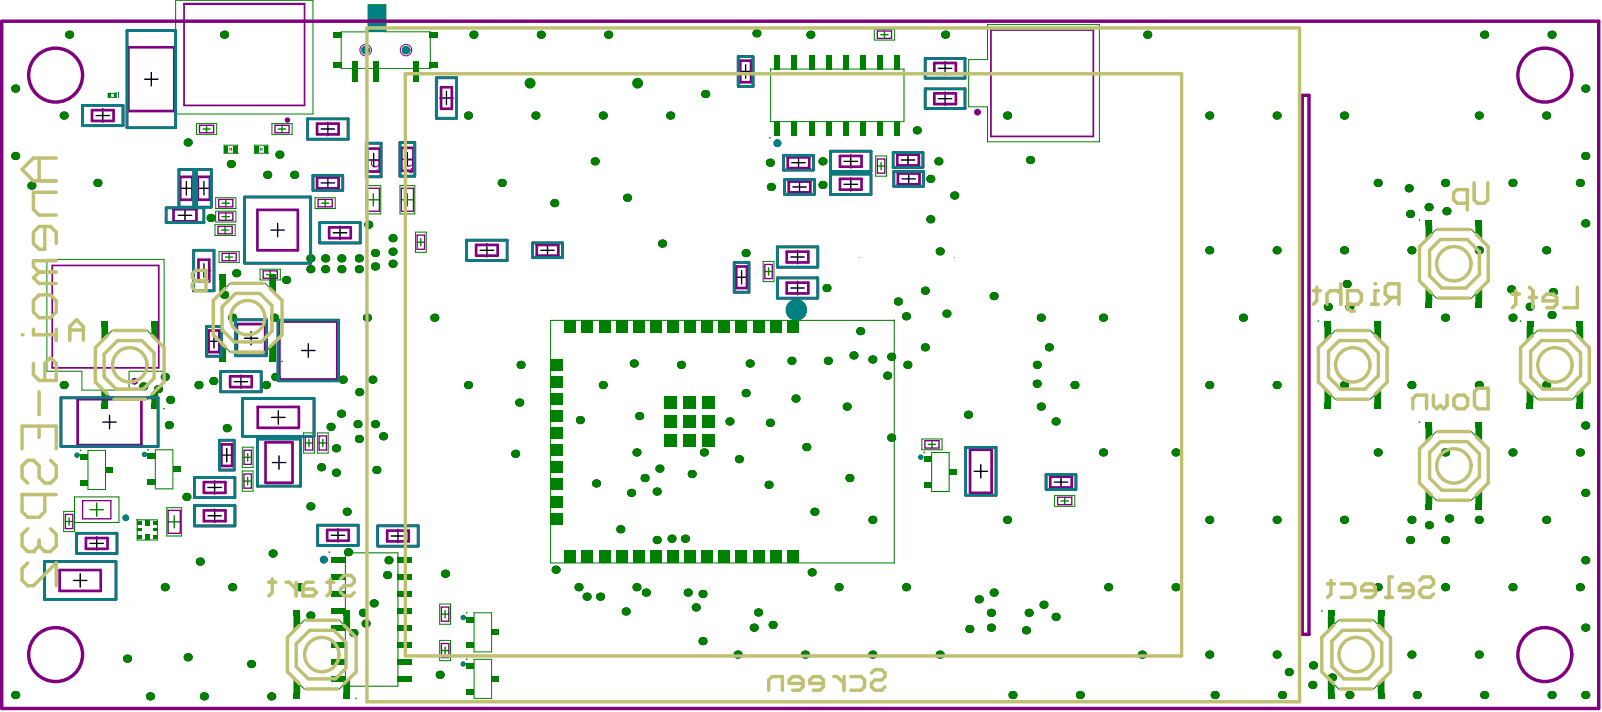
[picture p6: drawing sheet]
<svg xmlns="http://www.w3.org/2000/svg" width="395mm" height="176mm" viewBox="0 0 395 176" stroke-linecap="round" stroke-linejoin="round" font-family="sans-serif">
<g fill="none" stroke="#000" stroke-width=".33">
<path d="M35.7 19.5h3.3M37.4 17.9v3.3M182.4 17.6h3.3M184.1 16v3.3M231.6 16.9h3.4M233.3 15.2v3.3M23.7 28.5h3.3M25.4 26.8v3.4M79.3 31.8h3.3M80.9 30.2v3.3M90.6 39.5h3.3M92.2 37.8v3.3"/>
<path d="M98.9 39.3h3.3M100.6 37.7v3.3M108.5 24.2h3.4M110.2 22.5v3.3M197.1 38.5v3.3M208.4 39.8h3.3M210 38.2v3.3M222.5 39.5h3.3M224.2 37.8v3.3M231.6 24.4h3.4M233.3 22.7v3.3M44 53.1h3.3"/>
<path d="M44.3 46.5h3.4M45.7 51.5v3.3M46 44.8v3.3M48.7 46.5h3.3M50.3 44.8v3.3M66.9 56.8h3.3M68.5 55.1v3.3M79.3 45.1h3.3M80.9 43.5v3.3M82.3 57.4h3.3M83.9 55.8v3.3M195.5 40.1h3.3"/>
<path d="M195.7 46.1h3.3M197.4 44.5v3.3M208.4 45.5h3.3M210 43.8v3.3M222.7 44.1h3.3M224.3 42.5v3.3M48.7 66.8h3.3M50.3 65.1v3.3M118.5 61.8h3.4M120.2 60.1v3.3M133.5 61.8h3.3M135.2 60.1v3.3"/>
<path d="M181.4 68.4h3.3M183.1 66.8v3.3M195.2 71.1h3.3M195.2 63.4h3.3M196.9 61.8v3.3M196.9 69.4v3.3M51.2 84.2h3.3M52.8 82.5v3.4M57.8 94.2h3.3M59.5 92.5v3.3M60.3 83.5h3.3M62 81.8v3.3"/>
<path d="M74.4 86.5h3.4M76.1 84.8v3.3M25.4 104.2h3.3M27 102.5v3.3M53 118.6v3.3M54.3 112.3h3.3M56 110.6v3.4M67 103h3.4M67.2 114.1h3.3M68.7 101.3v3.4M68.9 112.5v3.3M240.5 116.3h3.3"/>
<path d="M242.1 114.6v3.4M260.3 119h3.3M261.9 117.3v3.3M22.2 134.1h3.3M23.9 132.4v3.3M51.3 120.3h3.4M51.3 127.3h3.4M53 125.6v3.3M81.8 132.1h3.3M83.4 130.4v3.4M96.6 132.3h3.3M98.2 130.6v3.3"/>
<path d="M18.1 143.2h3.4M19.8 141.6v3.3"/>
</g>
<g fill="#008000">
<path d="M63 36h.8v1.7h-.8z"/>
<path d="M65.1 36h.9v1.7h-.9z"/>
<path d="M55.5 36h.8v1.7h-.8z"/>
<path d="M57.6 36h.9v1.7h-.9z"/>
<path d="M28.1 23.1h.5v.8h-.3l-.2-.2z"/>
<path d="M26.8 23.1h.5v.8h-.5z"/>
<path d="M376.9 79.2h1.6v1.3h-1.6z"/>
<path d="M389.2 79.2h1.6v1.3h-1.6z"/>
<path d="M389.2 80.5h1.6v3.9l-1.6-1.7z"/>
<path d="M376.9 80.5h1.6v2.2l-1.6 1.7z"/>
<path d="M376.9 95.7l1.6 1.6v2.2h-1.6z"/>
<path d="M390.8 95.7v3.8h-1.6v-2.2z"/>
<path d="M389.2 99.5h1.6v1.3h-1.6z"/>
<path d="M376.9 99.5h1.6v1.3h-1.6z"/>
<path d="M327 99.5h1.6v1.3h-1.6z"/>
<path d="M339.3 99.5h1.6v1.3h-1.6z"/>
<path d="M340.9 95.7v3.8h-1.6v-2.2z"/>
<path d="M327 95.7l1.6 1.6v2.2h-1.6z"/>
<path d="M327 80.5h1.6v2.2l-1.6 1.7z"/>
<path d="M339.3 80.5h1.6v3.9l-1.6-1.7z"/>
<path d="M339.3 79.2h1.6v1.3h-1.6z"/>
<path d="M327 79.2h1.6v1.3h-1.6z"/>
<path d="M35.9 128.3h1v1.3h-1z"/>
<path d="M35.9 131.9h1v1.4h-1z"/>
<path d="M33.9 130.4h1.1v.7h-1.1z"/>
<path d="M37.7 130.4h1.1v.7h-1.1z"/>
<path d="M33.9 128.7h1.1v.8h-1.1z"/>
<path d="M33.9 132h1.1v.8h-1.1z"/>
<path d="M37.7 132h1.1v.8h-1.1z"/>
<path d="M37.7 128.7h1.1v.8h-1.1z"/>
<path d="M351.9 74.6h1.7v1.3h-1.7z"/>
<path d="M364.2 74.6h1.7v1.3h-1.7z"/>
<path d="M365.9 70.7v3.9h-1.7v-2.2z"/>
<path d="M351.9 70.7l1.7 1.7v2.2h-1.7z"/>
<path d="M351.9 55.6h1.7v2.2l-1.7 1.6z"/>
<path d="M364.2 55.6h1.7v3.8l-1.7-1.6z"/>
<path d="M364.2 54.3h1.7v1.3h-1.7z"/>
<path d="M351.9 54.3h1.7v1.3h-1.7z"/>
<path d="M122.2 166.8h1v1.4h-1z"/>
<path d="M121.3 166.8h.9v1.4h-.9z"/>
<path d="M115.2 163.6h1v1.5h-1z"/>
<path d="M116.2 163.6h.9v1.5h-.9z"/>
<path d="M115.2 169.9h1v1.5h-1z"/>
<path d="M116.2 169.9h.9v1.5h-.9z"/>
<path d="M220.8 13.5h1.4v2.8h-1.4z"/>
<path d="M216.6 13.5h1.3v2.8h-1.3z"/>
<path d="M212.3 13.5h1.4v2.8h-1.4z"/>
<path d="M208.1 13.5h1.4v2.8h-1.4z"/>
<path d="M220.8 16.3h1.4v.8h-1.4z"/>
<path d="M216.6 16.3h1.3v.8h-1.3z"/>
<path d="M212.3 16.3h1.4v.8h-1.4z"/>
<path d="M208.1 16.3h1.4v.8h-1.4z"/>
<path d="M220.8 30h1.4v.8h-1.4z"/>
<path d="M216.6 30h1.3v.8h-1.3z"/>
<path d="M212.3 30h1.4v.8h-1.4z"/>
<path d="M208.1 30h1.4v.8h-1.4z"/>
<path d="M203.9 30h1.4v.8h-1.4z"/>
<path d="M220.8 30.7h1.4v2.8h-1.4z"/>
<path d="M216.6 30.7h1.3v2.8h-1.3z"/>
<path d="M212.3 30.7h1.4v2.8h-1.4z"/>
<path d="M208.1 30.7h1.4v2.8h-1.4z"/>
<path d="M203.9 30.7h1.4v2.8h-1.4z"/>
<path d="M203.9 13.5h1.4v2.8h-1.4z"/>
<path d="M203.9 16.3h1.4v.8h-1.4z"/>
<path d="M199.7 30.7h1.3v2.8h-1.3z"/>
<path d="M199.7 30h1.3v.8h-1.3z"/>
<path d="M199.7 13.5h1.3v2.8h-1.3z"/>
<path d="M199.7 16.3h1.3v.8h-1.3z"/>
<path d="M195.4 13.5h1.4v2.8h-1.4z"/>
<path d="M195.4 30.7h1.4v2.8h-1.4z"/>
<path d="M195.4 30h1.4v.8h-1.4z"/>
<path d="M195.4 16.3h1.4v.8h-1.4z"/>
<path d="M191.2 30h1.4v.8h-1.4z"/>
<path d="M191.2 13.5h1.4v2.8h-1.4z"/>
<path d="M191.2 16.3h1.4v.8h-1.4z"/>
<path d="M191.2 30.7h1.4v2.8h-1.4z"/>
<path d="M106.1 7.9h2v1.4h-2z"/>
<path d="M82.4 7.9h2v1.4h-2z"/>
<path d="M82.4 15.4h2v1.5h-2z"/>
<path d="M106.1 15.4h2v1.5h-2z"/>
<path d="M87.1 15.2h1.3v5h-1.3z"/>
<path d="M92.1 15.2h1.3v5h-1.3z"/>
<path d="M102.1 15.2h1.3v5h-1.3z"/>
<path d="M194.3 79.1h2.8v2.9h-2.8z"/>
<path d="M190.1 79.1h2.8v2.9h-2.8z"/>
<path d="M185.8 79.1h2.9v2.9h-2.9z"/>
<path d="M181.6 79.1h2.8v2.9h-2.8z"/>
<path d="M177.4 79.1h2.8v2.9h-2.8z"/>
<path d="M173.2 79.1h2.8v2.9h-2.8z"/>
<path d="M168.9 79.1h2.9v2.9h-2.9z"/>
<path d="M164.7 79.1h2.8v2.9h-2.8z"/>
<path d="M160.5 79.1h2.8v2.9h-2.8z"/>
<path d="M156.3 79.1h2.8v2.9h-2.8z"/>
<path d="M152 79.1h2.9v2.9h-2.9z"/>
<path d="M147.8 79.1h2.8v2.9h-2.8z"/>
<path d="M143.6 79.1h2.8v2.9h-2.8z"/>
<path d="M139.4 79.1h2.8v2.9h-2.8z"/>
<path d="M194.3 135.9h2.8v3h-2.8z"/>
<path d="M190.1 135.9h2.8v3h-2.8z"/>
<path d="M185.8 135.9h2.9v3h-2.9z"/>
<path d="M181.6 135.9h2.8v3h-2.8z"/>
<path d="M177.4 135.9h2.8v3h-2.8z"/>
<path d="M173.2 135.9h2.8v3h-2.8z"/>
<path d="M168.9 135.9h2.9v3h-2.9z"/>
<path d="M164.7 135.9h2.8v3h-2.8z"/>
<path d="M160.5 135.9h2.8v3h-2.8z"/>
<path d="M156.3 135.9h2.8v3h-2.8z"/>
<path d="M152 135.9h2.9v3h-2.9z"/>
<path d="M147.8 135.9h2.8v3h-2.8z"/>
<path d="M143.6 135.9h2.8v3h-2.8z"/>
<path d="M139.4 135.9h2.8v3h-2.8z"/>
<path d="M135.9 126.6h3v2.8h-3z"/>
<path d="M135.9 122.3h3v2.9h-3z"/>
<path d="M135.9 118.1h3v2.9h-3z"/>
<path d="M135.9 113.9h3v2.8h-3z"/>
<path d="M135.9 109.7h3v2.8h-3z"/>
<path d="M135.9 105.5h3v2.8h-3z"/>
<path d="M135.9 101.2h3v2.9h-3z"/>
<path d="M135.9 97h3v2.8h-3z"/>
<path d="M135.9 92.8h3v2.8h-3z"/>
<path d="M135.9 88.6h3v2.8h-3z"/>
<path d="M168.6 102.5h3v3h-3z"/>
<path d="M168.6 97.8h3v3h-3z"/>
<path d="M168.6 107.2h3v2.9h-3z"/>
<path d="M173.3 107.2h3v2.9h-3z"/>
<path d="M173.3 102.5h3v3h-3z"/>
<path d="M173.3 97.8h3v3h-3z"/>
<path d="M164 97.9h3v3h-3z"/>
<path d="M164 102.5h3v3h-3z"/>
<path d="M164 107.2h3v2.9h-3z"/>
<path d="M37.3 99.5h1.7v1.3h-1.7z"/>
<path d="M25 99.5h1.7v1.3h-1.7z"/>
<path d="M25 95.7l1.7 1.6v2.2h-1.7z"/>
<path d="M37.3 97.3l1.7-1.6v3.8h-1.6z"/>
<path d="M37.4 80.5h1.6v3.9l-1.6-1.7z"/>
<path d="M25 80.5h1.7v2.2l-1.7 1.7z"/>
<path d="M25 79.2h1.7v1.3h-1.7z"/>
<path d="M37.4 79.2h1.6v1.3h-1.6z"/>
<path d="M66.5 87.9h1.6v1.3h-1.6z"/>
<path d="M54.2 87.9h1.6v1.3h-1.6z"/>
<path d="M54.2 84l1.6 1.7v2.2h-1.6z"/>
<path d="M66.5 85.7l1.6-1.7v3.9h-1.6z"/>
<path d="M66.5 68.9h1.6v3.8l-1.6-1.6z"/>
<path d="M54.1 68.9h1.7v2.2l-1.7 1.6z"/>
<path d="M54.2 67.6h1.6v1.3h-1.6z"/>
<path d="M66.5 67.6h1.6v1.3h-1.6z"/>
<path d="M351.9 124.4h1.7v1.4h-1.7z"/>
<path d="M364.2 124.4h1.7v1.4h-1.7z"/>
<path d="M365.9 120.6v3.9h-1.7v-2.2z"/>
<path d="M351.9 120.6l1.7 1.7v2.2h-1.7z"/>
<path d="M351.9 105.5h1.7v2.2l-1.7 1.6z"/>
<path d="M364.2 105.5h1.7v3.8l-1.7-1.6z"/>
<path d="M364.2 104.2h1.7v1.3h-1.7z"/>
<path d="M351.9 104.2h1.7v1.3h-1.7z"/>
<path d="M229.1 118.9h.9v1.4h-.9z"/>
<path d="M228.1 118.9h1v1.4h-1z"/>
<path d="M229.1 112.6h.9v1.4h-.9z"/>
<path d="M228.1 112.6h1v1.4h-1z"/>
<path d="M234.3 115.7h.9v1.5h-.9z"/>
<path d="M235.1 115.7h1v1.5h-1z"/>
<path d="M20.8 118.4h.9v1.4h-.9z"/>
<path d="M19.9 118.4h1v1.4h-1z"/>
<path d="M20.8 112.1h.9v1.4h-.9z"/>
<path d="M19.9 112.1h1v1.4h-1z"/>
<path d="M26 115.2h.9v1.5h-.9z"/>
<path d="M26.9 115.2h1v1.5h-1z"/>
<path d="M43.5 115.1h1v1.4h-1z"/>
<path d="M42.6 115.1h.9v1.4h-.9z"/>
<path d="M36.5 111.9h1v1.5h-1z"/>
<path d="M37.5 111.9h.9v1.5h-.9z"/>
<path d="M36.5 118.2h1v1.5h-1z"/>
<path d="M37.5 118.2h.9v1.5h-.9z"/>
<path d="M327.8 171h1.7v1.3h-1.7z"/>
<path d="M340.1 171h1.7v1.3h-1.7z"/>
<path d="M340.1 168.8l1.7-1.6v3.8h-1.7z"/>
<path d="M327.8 167.2l1.7 1.6v2.2h-1.7z"/>
<path d="M327.8 152h1.7v2.2l-1.7 1.7z"/>
<path d="M340.1 152h1.7v3.9l-1.7-1.7z"/>
<path d="M340.1 150.7h1.7v1.3h-1.7z"/>
<path d="M327.8 150.7h1.7v1.3h-1.7z"/>
<path d="M84.8 150.7h1.6v1.3h-1.6z"/>
<path d="M72.4 150.7h1.7v1.3h-1.7z"/>
<path d="M72.4 152h1.7v2.2l-1.7 1.7z"/>
<path d="M84.8 152h1.6v3.9l-1.6-1.7z"/>
<path d="M84.8 168.8l1.6-1.6v3.8h-1.6z"/>
<path d="M72.5 167.2l1.6 1.6v2.2h-1.7z"/>
<path d="M72.4 171h1.7v1.3h-1.7z"/>
<path d="M84.8 171h1.6v1.3h-1.6z"/>
<path d="M122.2 155.3h1v1.4h-1z"/>
<path d="M121.3 155.3h.9v1.4h-.9z"/>
<path d="M115.2 152.2h1v1.4h-1z"/>
<path d="M116.2 152.2h.9v1.4h-.9z"/>
<path d="M115.2 158.5h1v1.4h-1z"/>
<path d="M116.2 158.5h.9v1.4h-.9z"/>
<path d="M81.8 137.4h2.7v1.4h-2.7z"/>
<path d="M98.2 137.4h.8v1.4h-.8z"/>
<path d="M98.9 137.4h2.8v1.4h-2.8z"/>
<path d="M84.5 137.4h.8v1.4h-.8z"/>
<path d="M98.2 141.6h.8v1.4h-.8z"/>
<path d="M84.5 141.6h.8v1.4h-.8z"/>
<path d="M81.8 141.6h2.7v1.4h-2.7z"/>
<path d="M98.9 141.6h2.8v1.4h-2.8z"/>
<path d="M98.2 145.9h.8v1.3h-.8z"/>
<path d="M98.9 145.9h2.8v1.3h-2.8z"/>
<path d="M84.5 145.9h.8v1.3h-.8z"/>
<path d="M81.8 145.9h2.7v1.3h-2.7z"/>
<path d="M98.2 150.1h.8v1.3h-.8z"/>
<path d="M98.9 150.1h2.8v1.3h-2.8z"/>
<path d="M81.8 150.1h2.7v1.3h-2.7z"/>
<path d="M81.8 154.3h2.7v1.4h-2.7z"/>
<path d="M81.8 158.5h2.7v1.4h-2.7z"/>
<path d="M81.8 162.7h2.7v1.4h-2.7z"/>
<path d="M81.8 167h2.7v1.3h-2.7z"/>
<path d="M84.5 150.1h.8v1.3h-.8z"/>
<path d="M84.5 154.3h.8v1.4h-.8z"/>
<path d="M84.5 158.5h.8v1.4h-.8z"/>
<path d="M84.5 162.7h.8v1.4h-.8z"/>
<path d="M84.5 167h.8v1.3h-.8z"/>
<path d="M98.2 154.3h.8v1.4h-.8z"/>
<path d="M98.2 158.5h.8v1.4h-.8z"/>
<path d="M98.2 162.7h.8v1.4h-.8z"/>
<path d="M98.2 167h.8v1.3h-.8z"/>
<path d="M98.9 154.3h2.8v1.4h-2.8z"/>
<path d="M98.9 158.5h2.8v1.4h-2.8z"/>
<path d="M98.9 162.7h2.8v1.4h-2.8z"/>
<path d="M98.9 167h2.8v1.3h-2.8z"/>
<circle cx="66.1" cy="37.8" r=".21"/>
<circle cx="58.7" cy="37.8" r=".21"/>
<circle cx="28.7" cy="23" r=".21"/>
<circle cx="375.4" cy="79.2" r=".21"/>
<circle cx="325.5" cy="79.2" r=".21"/>
<circle cx="33.8" cy="128.3" r=".21"/>
<circle cx="350.4" cy="54.3" r=".21"/>
<circle cx="115.2" cy="162.7" r=".21"/>
<circle cx="190" cy="34" r=".21"/>
<circle cx="108.1" cy="20.2" r=".21"/>
<circle cx="220.8" cy="79" r=".21"/>
<circle cx="40.5" cy="100.8" r=".21"/>
<circle cx="69.6" cy="89.2" r=".21"/>
<circle cx="350.4" cy="104.1" r=".21"/>
<circle cx="228.2" cy="111.6" r=".21"/>
<circle cx="19.9" cy="111.1" r=".21"/>
<circle cx="36.5" cy="111" r=".21"/>
<circle cx="326.3" cy="150.7" r=".21"/>
<circle cx="87.9" cy="172.3" r=".21"/>
<circle cx="115.2" cy="151.2" r=".21"/>
<circle cx="81.3" cy="136.2" r=".21"/>
</g>
<g fill="none" stroke="#008000" stroke-width=".25">
<path d="M43.4 .1h33.9v28h-33.9zM90.9 1.2h4.3v6.6h11v9.1h-22v-9h6.7zM190.2 17h33v13h-33zM215.8 7.2h5v2.7h-5zM243.8 6.1h27.6v28.9h-27.6v-8.7h-4.7v-11.6h4.7zM26.7 23h2v1h-2zM48.5 30.5h5v2.7h-5zM55.3 35.8h3.3v2h-3.3zM62.8 35.8h3.3v2h-3.3zM67.1 30.5h5v2.7h-5zM216.2 38.5h2.6v5h-2.6zM53.1 55.4h5v2.7h-5z"/>
<path d="M53.2 48.8h5v2.7h-5zM53.2 52.1h5v2.7h-5zM77.8 48.8h5v2.7h-5zM90.3 45.8h3.7v7h-3.7zM98.7 45.8h3.7v7h-3.7zM102.6 57.3h2.6v5h-2.6zM52.7 74.1l4.1-4.2h8.7l4.1 4.2v8.6l-4.1 4.2h-8.7l-4.1-4.2zM54.1 62.1h5v2.7h-5zM64.2 66.4h5v2.7h-5zM135.9 79.1h84.8v59.8h-84.8zM188.4 64.5h2.7v5h-2.7zM212.2 63.5h.1"/>
<path d="M235.6 63.5h.1M350.4 60.8l4.2-4.2h8.6l4.2 4.2v8.6l-4.2 4.2h-8.6l-4.2-4.2zM40.5 85.7l-4.1-4.2h-8.7l-4.2 4.2v8.6l4.2 4.2h8.7l4.1-4.2v-30.3h-28.9v27.6h8.6v4.7h11.7v-4.7h8.6M325.5 85.7l4.1-4.2h8.7l4.1 4.2v8.6l-4.1 4.2h-8.7l-4.1-4.2zM375.4 85.7l4.1-4.2h8.7l4.1 4.2v8.6l-4.1 4.2h-8.7l-4.1-4.2zM21.7 111.1h4.3v9.7h-4.3zM38.3 111h4.4v9.6h-4.4zM59.8 116.2h2.7v5h-2.7zM59.8 110.3h2.7v5h-2.7zM74.9 106.8h2.7v5h-2.7zM78.4 106.8h2.6v5h-2.6zM227.6 108.3h5v2.7h-5z"/>
<path d="M230 111.6h4.3v9.7h-4.3zM350.4 110.6l4.2-4.1h8.6l4.2 4.1v8.7l-4.2 4.1h-8.6l-4.2-4.1zM18.4 126.2h-2.7v5h2.7v-8.6h11v6.3h-11M33.9 128.3h4.9v5h-4.9zM41.2 125.3h3.6v7h-3.6zM85.3 136.4h12.9v32.9h-12.9zM260.3 122.3h5v2.6h-5zM71 157.2l4.1-4.2h8.7l4.1 4.2v8.6l-4.1 4.2h-8.7l-4.1-4.2zM108.5 158h2.7v5h-2.7zM108.5 149h2.7v5h-2.7zM117 151.2h4.4v9.7h-4.4zM326.3 157.2l4.1-4.2h8.7l4.2 4.2v8.6l-4.2 4.2h-8.7l-4.1-4.2z"/>
<path d="M117 162.7h4.4v9.6h-4.4z"/>
</g>
<g fill="none" stroke="#008000" stroke-width=".33">
<path d="M217.4 8.6h1.8M218.3 7.6v1.9M50.1 31.8h1.8M51 30.9v1.8M68.7 31.8h1.8M69.6 30.9v1.8M54.7 56.8h1.8M54.8 50.1h1.8M54.8 53.4h1.8M55.6 55.9v1.8M55.7 49.2v1.8M55.7 52.5v1.9"/>
<path d="M79.4 50.1h1.8M80.3 49.2v1.8M90.7 49.3h3M92.2 47.8v3M99.1 49.3h3M100.6 47.8v3M103 59.8h1.8M103.9 58.9v1.8M216.6 41h1.8M217.5 40.1v1.8M55.6 63.4h1.9M56.6 62.5v1.8"/>
<path d="M65.8 67.7h1.8M66.7 66.8v1.9M188.8 67h1.8M189.7 66.1v1.8M60.2 118.7h1.9M60.2 112.8h1.9M61.1 117.8v1.8M61.2 111.9v1.9M75.4 109.3h1.8M76.3 108.4v1.8M78.8 109.3h1.8M79.7 108.4v1.8"/>
<path d="M229.1 109.6h1.9M230.1 108.7v1.9M16.1 128.7h1.9M17.1 127.8v1.8M22.2 125.8h3.3M23.9 124.1v3.3M41.5 128.8h3M43 127.3v3M261.9 123.6h1.8M262.8 122.7v1.8M109 151.5h1.8M109.9 150.6v1.9"/>
<path d="M109.9 159.6v1.8M109 160.5h1.8"/>
</g>
<g fill="none" stroke="#008000" stroke-width="1.3">
<circle cx="130.8" cy="20.5" r=".66"/>
<circle cx="157.4" cy="20.5" r=".66"/>
</g>
<g fill="none" stroke="#800080" stroke-width=".67">
<path d="M31.7 11.7h11.3v15.7h-11.3zM182.7 15h2.7v5.3h-2.7zM230.6 15.5h5.4v2.7h-5.4zM22.7 27.2h5.3v2.6h-5.3zM78.3 30.5h5.3v2.7h-5.3zM90.7 36.7h3v5.6h-3zM99.1 36.5h3v5.6h-3zM108.9 21.5h2.6v5.3h-2.6zM194.5 38.8h5.3v2.7h-5.3zM207.4 38.5h5.3v2.6h-5.3zM221.5 38.2h5.3v2.6h-5.3zM230.6 23h5.4v2.7h-5.4z"/>
<path d="M42.8 51.6h5.7v3h-5.7zM44.5 43.6h3v5.7h-3zM48.8 43.6h3v5.7h-3zM63.5 51.8h10v10h-10zM78.3 43.8h5.3v2.7h-5.3zM81.3 56.1h5.3v2.7h-5.3zM194.7 44.8h5.3v2.7h-5.3zM207.4 44.1h5.3v2.7h-5.3zM221.7 42.8h5.3v2.7h-5.3zM49 64.1h2.7v5.3h-2.7zM58.5 80h7v7h-7zM69 79.3h14.3v14.3h-14.3z"/>
<path d="M117.5 60.4h5.4v2.7h-5.4zM132.5 60.4h5.3v2.7h-5.3zM181.7 65.8h2.7v5.3h-2.7zM194.2 62.1h5.3v2.7h-5.3zM194.2 69.7h5.3v2.7h-5.3zM19.2 98.5h15.7v11.3h-15.7zM51.5 81.5h2.7v5.4h-2.7zM56.8 92.9h5.3v2.6h-5.3zM50.3 119h5.3v2.6h-5.3zM54.7 109.6h2.6v5.4h-2.6zM63.6 100.4h10.2v5.2h-10.2zM65.6 109.1h6.6v10h-6.6z"/>
<path d="M239.5 111h5.3v10.6h-5.3zM259.3 117.6h5.3v2.7h-5.3zM21.2 132.8h5.3v2.6h-5.3zM50.3 125.9h5.4v2.7h-5.4zM80.8 130.8h5.3v2.6h-5.3zM95.6 130.9h5.3v2.7h-5.3zM14.7 140.7h10.2v5.1h-10.2z"/>
<circle cx="71" cy="29.6" r=".33"/>
</g>
<g fill="none" stroke="#800080" stroke-width=".33">
<path d="M216.6 7.6h3.5v1.9h-3.5zM49.2 30.9h3.5v1.8h-3.5zM67.9 30.9h3.5v1.8h-3.5zM216.6 39.2h1.8v3.5h-1.8zM53.8 55.9h3.5v1.8h-3.5zM54 49.2h3.5v1.8h-3.5zM54 52.5h3.5v1.9h-3.5zM78.5 49.2h3.5v1.8h-3.5zM90.7 46.5h3v5.6h-3zM99.1 46.5h3v5.6h-3zM103 58h1.8v3.5h-1.8zM54.8 62.5h3.5v1.8h-3.5z"/>
<path d="M65 66.8h3.5v1.9h-3.5zM188.8 65.3h1.8v3.4h-1.8zM60.2 117h1.9v3.5h-1.9zM60.2 111.1h1.9v3.5h-1.9zM75.4 107.6h1.8v3.5h-1.8zM78.8 107.6h1.8v3.5h-1.8zM228.3 108.7h3.5v1.9h-3.5zM16.1 126.9h1.9v3.5h-1.9zM20.4 123.5h7v4.5h-7zM41.5 125.9h3v5.7h-3zM261.1 122.7h3.5v1.8h-3.5zM109 158.8h1.8v3.5h-1.8z"/>
<path d="M109 149.8h1.8v3.5h-1.8z"/>
</g>
<path d="M45.4 .9h29.8v25.1h-29.8zM45.4 1h29.8M244.6 7.4h25.3v26.3h-25.3zM12.9 65.5h26.3v25.3h-26.3z" fill="none" stroke="#800080" stroke-width=".42"/>
<g fill="none" stroke="#800080" stroke-width="1">
<circle cx="241.3" cy="27.7" r=".33"/>
<circle cx="33.2" cy="94.1" r=".33"/>
</g>
<g fill="#008080">
<path d="M64.1 36.2l.4 .6-.4 .7z"/>
<path d="M64.8 36.2v1.3l-.3-.7z"/>
<path d="M56.6 36.2l.4 .6-.4 .7z"/>
<path d="M57.3 36.2v1.3l-.3-.7z"/>
<path d="M29.3 22.9h.1v1.3h-.1z"/>
<path d="M27.1 23.3l.1 .5z"/>
<path d="M26.9 23.5h.5v.1z"/>
<path d="M28 23.5l.6 .2z"/>
<path d="M90.8 1.2h4.6v6.7h-4.6z"/>
</g>
<circle cx="31" cy="127.8" r=".42" fill="none" stroke="#008080" stroke-width=".85"/>
<g fill="none" stroke="#008080" stroke-width=".67">
<circle cx="19" cy="112.3" r=".33"/>
<circle cx="35.7" cy="112.1" r=".33"/>
<circle cx="227.3" cy="112.8" r=".33"/>
<circle cx="114.3" cy="152.4" r=".33"/>
<circle cx="114.3" cy="163.8" r=".33"/>
</g>
<g fill="none" stroke="#008080" stroke-width="1">
<circle cx="191.9" cy="35.3" r=".5"/>
<circle cx="79.9" cy="138.1" r=".5"/>
</g>
<g fill="none" stroke="#008080" stroke-width="1.1">
<circle cx="90.2" cy="12.4" r=".54"/>
<circle cx="100.2" cy="12.4" r=".54"/>
</g>
<circle cx="196.6" cy="76.5" r="1.33" fill="none" stroke="#008080" stroke-width="2.7"/>
<g fill="none" stroke="#800080" stroke-width=".67">
<path d="M31.3 7.5h12.1v24h-12.1zM107.7 19.2h5v10h-5zM182.2 13.9h3.7v7.4h-3.7zM228.4 14.4h9.8v4.9h-9.8zM20.4 26h10v5h-10zM75.9 29.3h10v5h-10zM90.4 35.3h3.7v8.3h-3.7zM98.7 35.2h3.7v8.3h-3.7zM193.4 38.3h7.4v3.7h-7.4zM205 37.3h10v5h-10zM220.5 37.7h7.3v3.6h-7.3zM228.4 21.9h9.8v4.9h-9.8z"/>
<path d="M41 51.3h9.3v3.6h-9.3zM44.2 41.8h3.6v9.3h-3.6zM48.5 41.8h3.7v9.3h-3.7zM60.4 48.6h16.3v16.3h-16.3zM77.3 43.3h7.3v3.7h-7.3zM78.9 54.9h10v5h-10zM115.2 59.3h10v5h-10zM131.5 59.9h7.3v3.7h-7.3zM193.7 44.3h7.4v3.7h-7.4zM205 43h10v5h-10zM220.6 42.3h7.4v3.7h-7.4zM47.8 61.8h5v9.9h-5z"/>
<path d="M58.1 78.9h7.7v8.9h-7.7zM68.6 79h15v15h-15zM181.2 64.7h3.7v7.4h-3.7zM191.9 60.9h10v5h-10zM191.9 68.6h10v5h-10zM15 98.2h24v12h-24zM51 80.5h3.7v7.4h-3.7zM54.5 91.7h10v5h-10zM59.9 98.3h17.6v9.4h-17.6zM48 117.8h10v5h-10zM54.2 108.6h3.6v7.4h-3.6zM63.5 108.3h10.7v11.7h-10.7z"/>
<path d="M238.4 110.4h7.5v11.8h-7.5zM258.2 117.1h7.4v3.7h-7.4zM11 138.6h17.6v9.3h-17.6zM18.9 131.6h10v5h-10zM48 124.8h10v5h-10zM78.4 129.6h10v5h-10zM93.2 129.8h10v5h-10z"/>
</g>
<g fill="#800080">
<path d="M99.9 41.4l.7 .3a.79 .79 0 0 0 1.1 .6l.1-.3-.4-.4v-.2a.7 .7 0 0 1 .4 1.1 .7 .7 0 0 1-1.2-.3l-.5-.5v1h-.2z"/>
<path d="M91.6 42.3h1.6l-.2-.4 .2-.1 .5 .8h-2.1z"/>
<path d="M100.1 39.6v.5a.88 .88 0 0 0 .8 .7 .88 .88 0 0 0 .8-.4v-.8zM99.9 39.4h2.1v.8a1.06 1.06 0 0 1-1.1 .9 1.06 1.06 0 0 1-1-1z"/>
<path d="M91.9 39.8v.5a.83 .83 0 0 0 .4 .7 .83 .83 0 0 0 .9-.1l.3-.4v-.7zM91.6 39.5h2.1v.9a1.06 1.06 0 0 1-1.1 .9 1.06 1.06 0 0 1-1-1z"/>
</g>
<g fill="#000">
<circle cx="17.1" cy="8.6" r="1"/>
<circle cx="55.3" cy="8.6" r="1"/>
<circle cx="116.9" cy="8.6" r="1"/>
<circle cx="133.5" cy="8.6" r="1"/>
<circle cx="150.1" cy="8.6" r="1"/>
<circle cx="186.7" cy="8.2" r="1"/>
<circle cx="200" cy="8.6" r="1"/>
<circle cx="233.3" cy="8.6" r="1"/>
<circle cx="283.2" cy="8.6" r="1"/>
<circle cx="366.4" cy="8.6" r="1"/>
<circle cx="383" cy="8.6" r="1"/>
<circle cx="3.7" cy="38.5" r="1"/>
<circle cx="3.7" cy="21.9" r="1"/>
<circle cx="15.7" cy="28.5" r="1"/>
<circle cx="46.3" cy="35.2" r="1"/>
<circle cx="69" cy="38.2" r="1"/>
<circle cx="115.5" cy="28.5" r="1"/>
<circle cx="132.2" cy="28.5" r="1"/>
<circle cx="146.8" cy="39.8" r="1"/>
<circle cx="148.8" cy="28.5" r="1"/>
<circle cx="165.4" cy="28.5" r="1"/>
<circle cx="174.1" cy="23.2" r="1"/>
<circle cx="203" cy="39.8" r="1"/>
<circle cx="226.3" cy="32.2" r="1"/>
<circle cx="231.6" cy="39.8" r="1"/>
<circle cx="248.6" cy="28.5" r="1"/>
<circle cx="254.3" cy="39.5" r="1"/>
<circle cx="298.5" cy="28.5" r="1"/>
<circle cx="315.1" cy="28.5" r="1"/>
<circle cx="331.8" cy="28.5" r="1"/>
<circle cx="365" cy="28.5" r="1"/>
<circle cx="381.7" cy="28.5" r="1"/>
<circle cx="391.3" cy="38.5" r="1"/>
<circle cx="391.3" cy="21.9" r="1"/>
<circle cx="7.7" cy="45.8" r="1"/>
<circle cx="24" cy="45.1" r="1"/>
<circle cx="52" cy="53.8" r="1"/>
<circle cx="57" cy="40.5" r="1"/>
<circle cx="66" cy="43.1" r="1"/>
<circle cx="72.6" cy="43.1" r="1"/>
<circle cx="90.9" cy="55.4" r="1"/>
<circle cx="96.9" cy="58.8" r="1"/>
<circle cx="123.8" cy="45.1" r="1"/>
<circle cx="136.8" cy="50.1" r="1"/>
<circle cx="154.8" cy="48.8" r="1"/>
<circle cx="190.1" cy="40.1" r="1"/>
<circle cx="190.3" cy="46.1" r="1"/>
<circle cx="203" cy="45.6" r="1"/>
<circle cx="229.6" cy="54.1" r="1"/>
<circle cx="229.6" cy="44.1" r="1"/>
<circle cx="235.6" cy="48.2" r="1"/>
<circle cx="340.1" cy="45.1" r="1"/>
<circle cx="347.7" cy="46.5" r="1"/>
<circle cx="348.1" cy="52.8" r="1"/>
<circle cx="352.7" cy="51.1" r="1"/>
<circle cx="356.7" cy="45.1" r="1"/>
<circle cx="357.1" cy="52.1" r="1"/>
<circle cx="373.4" cy="45.1" r="1"/>
<circle cx="390" cy="45.1" r="1"/>
<circle cx="391.3" cy="55.1" r="1"/>
<circle cx="55.3" cy="72.7" r="1"/>
<circle cx="57.3" cy="78.4" r="1"/>
<circle cx="58.3" cy="67.4" r="1"/>
<circle cx="67.6" cy="78.4" r="1"/>
<circle cx="70.6" cy="69.1" r="1"/>
<circle cx="76.6" cy="63.8" r="1"/>
<circle cx="76.6" cy="66.4" r="1"/>
<circle cx="80.3" cy="63.8" r="1"/>
<circle cx="80.3" cy="66.4" r="1"/>
<circle cx="84.3" cy="66.4" r="1"/>
<circle cx="84.3" cy="63.8" r="1"/>
<circle cx="88.6" cy="66.4" r="1"/>
<circle cx="88.6" cy="63.8" r="1"/>
<circle cx="90.6" cy="78.4" r="1"/>
<circle cx="92.6" cy="65.8" r="1"/>
<circle cx="92.6" cy="62.4" r="1"/>
<circle cx="96.9" cy="62.1" r="1"/>
<circle cx="96.9" cy="65.1" r="1"/>
<circle cx="107.2" cy="78.4" r="1"/>
<circle cx="163.4" cy="60.1" r="1"/>
<circle cx="184.1" cy="62.5" r="1"/>
<circle cx="204" cy="71.1" r="1"/>
<circle cx="221.7" cy="74.4" r="1"/>
<circle cx="223.7" cy="78.1" r="1"/>
<circle cx="228.3" cy="71.7" r="1"/>
<circle cx="232" cy="62" r="1"/>
<circle cx="233.6" cy="77.4" r="1"/>
<circle cx="245.3" cy="73.1" r="1"/>
<circle cx="256.9" cy="78.4" r="1"/>
<circle cx="272.3" cy="78.4" r="1"/>
<circle cx="298.5" cy="61.8" r="1"/>
<circle cx="306.8" cy="78.4" r="1"/>
<circle cx="315.1" cy="61.8" r="1"/>
<circle cx="327.8" cy="75.7" r="1"/>
<circle cx="331.8" cy="61.8" r="1"/>
<circle cx="332.4" cy="70.1" r="1"/>
<circle cx="333.1" cy="75.7" r="1"/>
<circle cx="348.4" cy="61.8" r="1"/>
<circle cx="356.7" cy="78.4" r="1"/>
<circle cx="365" cy="61.8" r="1"/>
<circle cx="373" cy="71.4" r="1"/>
<circle cx="373.4" cy="78.4" r="1"/>
<circle cx="377.6" cy="75.7" r="1"/>
<circle cx="381.7" cy="61.8" r="1"/>
<circle cx="383" cy="77.7" r="1"/>
<circle cx="383.3" cy="72.1" r="1"/>
<circle cx="15.7" cy="95" r="1"/>
<circle cx="35.4" cy="95.3" r="1"/>
<circle cx="39" cy="96" r="1"/>
<circle cx="40.7" cy="93" r="1"/>
<circle cx="42" cy="98.7" r="1"/>
<circle cx="49" cy="95" r="1"/>
<circle cx="52.7" cy="94" r="1"/>
<circle cx="65.6" cy="95" r="1"/>
<circle cx="68" cy="93" r="1"/>
<circle cx="84.6" cy="93.7" r="1"/>
<circle cx="88.7" cy="96.8" r="1"/>
<circle cx="91.9" cy="93.7" r="1"/>
<circle cx="115.5" cy="95" r="1"/>
<circle cx="128.2" cy="99.3" r="1"/>
<circle cx="128.5" cy="90" r="1"/>
<circle cx="148.8" cy="95" r="1"/>
<circle cx="156.5" cy="89.7" r="1"/>
<circle cx="168.1" cy="90" r="1"/>
<circle cx="184.1" cy="97" r="1"/>
<circle cx="185.1" cy="89.7" r="1"/>
<circle cx="195.4" cy="89" r="1"/>
<circle cx="196.4" cy="98.3" r="1"/>
<circle cx="204.4" cy="89" r="1"/>
<circle cx="210.7" cy="87.7" r="1"/>
<circle cx="212.3" cy="81.7" r="1"/>
<circle cx="215.3" cy="88.7" r="1"/>
<circle cx="219" cy="92.7" r="1"/>
<circle cx="220" cy="88" r="1"/>
<circle cx="224" cy="90" r="1"/>
<circle cx="228.3" cy="85.7" r="1"/>
<circle cx="255.9" cy="94.7" r="1"/>
<circle cx="255.9" cy="90" r="1"/>
<circle cx="258.9" cy="85.7" r="1"/>
<circle cx="265.2" cy="95" r="1"/>
<circle cx="298.5" cy="95" r="1"/>
<circle cx="315.1" cy="95" r="1"/>
<circle cx="331.8" cy="95" r="1"/>
<circle cx="348.4" cy="95" r="1"/>
<circle cx="365" cy="95" r="1"/>
<circle cx="381.7" cy="95" r="1"/>
<circle cx="41.7" cy="104.9" r="1"/>
<circle cx="56" cy="105.7" r="1"/>
<circle cx="79.3" cy="115.3" r="1"/>
<circle cx="81.6" cy="105.3" r="1"/>
<circle cx="82.9" cy="116.6" r="1"/>
<circle cx="82.9" cy="110.6" r="1"/>
<circle cx="84.2" cy="102.1" r="1"/>
<circle cx="88.3" cy="104.7" r="1"/>
<circle cx="88.6" cy="108.3" r="1"/>
<circle cx="92.6" cy="104.7" r="1"/>
<circle cx="92.9" cy="116" r="1"/>
<circle cx="94.6" cy="107.7" r="1"/>
<circle cx="127.2" cy="112" r="1"/>
<circle cx="143.1" cy="103.7" r="1"/>
<circle cx="147.1" cy="119.3" r="1"/>
<circle cx="157.1" cy="111.6" r="1"/>
<circle cx="157.8" cy="102.7" r="1"/>
<circle cx="159.1" cy="118" r="1"/>
<circle cx="162.8" cy="115.6" r="1"/>
<circle cx="170.8" cy="117" r="1"/>
<circle cx="173.8" cy="111.6" r="1"/>
<circle cx="180.1" cy="104" r="1"/>
<circle cx="182.4" cy="113.3" r="1"/>
<circle cx="189.7" cy="119.6" r="1"/>
<circle cx="190.1" cy="104.3" r="1"/>
<circle cx="199" cy="110.3" r="1"/>
<circle cx="209" cy="100.3" r="1"/>
<circle cx="209.7" cy="118" r="1"/>
<circle cx="220" cy="108" r="1"/>
<circle cx="239" cy="102.3" r="1"/>
<circle cx="256.9" cy="100.3" r="1"/>
<circle cx="260.6" cy="104" r="1"/>
<circle cx="272.3" cy="111.6" r="1"/>
<circle cx="290.2" cy="111.6" r="1"/>
<circle cx="340.1" cy="111.6" r="1"/>
<circle cx="356.7" cy="111.6" r="1"/>
<circle cx="373.4" cy="111.6" r="1"/>
<circle cx="390" cy="111.6" r="1"/>
<circle cx="391.3" cy="105" r="1"/>
<circle cx="46" cy="122.6" r="1"/>
<circle cx="49.3" cy="138.6" r="1"/>
<circle cx="67.3" cy="136.6" r="1"/>
<circle cx="76.6" cy="124.9" r="1"/>
<circle cx="85.6" cy="126.3" r="1"/>
<circle cx="85.9" cy="136.2" r="1"/>
<circle cx="95.9" cy="138.2" r="1"/>
<circle cx="153.1" cy="130.6" r="1"/>
<circle cx="155.8" cy="121.6" r="1"/>
<circle cx="162.1" cy="121.3" r="1"/>
<circle cx="162.1" cy="133.3" r="1"/>
<circle cx="165.8" cy="132.9" r="1"/>
<circle cx="169.1" cy="132.9" r="1"/>
<circle cx="201" cy="126.3" r="1"/>
<circle cx="215.3" cy="128.3" r="1"/>
<circle cx="248.6" cy="128.3" r="1"/>
<circle cx="298.5" cy="128.3" r="1"/>
<circle cx="315.1" cy="128.3" r="1"/>
<circle cx="331.8" cy="128.3" r="1"/>
<circle cx="348.1" cy="133.3" r="1"/>
<circle cx="348.4" cy="128.3" r="1"/>
<circle cx="352.7" cy="129.6" r="1"/>
<circle cx="356.7" cy="133.3" r="1"/>
<circle cx="357.7" cy="127.9" r="1"/>
<circle cx="365" cy="128.3" r="1"/>
<circle cx="381.7" cy="128.3" r="1"/>
<circle cx="391.3" cy="121.6" r="1"/>
<circle cx="391.3" cy="138.2" r="1"/>
<circle cx="40.7" cy="144.9" r="1"/>
<circle cx="57.3" cy="144.9" r="1"/>
<circle cx="73.9" cy="144.9" r="1"/>
<circle cx="76.6" cy="151.9" r="1"/>
<circle cx="87.3" cy="156.2" r="1"/>
<circle cx="89.6" cy="151.2" r="1"/>
<circle cx="90.2" cy="153.9" r="1"/>
<circle cx="92.2" cy="148.9" r="1"/>
<circle cx="95.6" cy="141.9" r="1"/>
<circle cx="109.9" cy="141.6" r="1"/>
<circle cx="137.2" cy="140.6" r="1"/>
<circle cx="142.8" cy="144.9" r="1"/>
<circle cx="144.8" cy="147.2" r="1"/>
<circle cx="148.1" cy="147.2" r="1"/>
<circle cx="154.5" cy="150.9" r="1"/>
<circle cx="157.1" cy="144.9" r="1"/>
<circle cx="159.4" cy="146.2" r="1"/>
<circle cx="169.8" cy="146.2" r="1"/>
<circle cx="171.8" cy="149.9" r="1"/>
<circle cx="173.4" cy="158.2" r="1"/>
<circle cx="173.4" cy="146.6" r="1"/>
<circle cx="186.1" cy="154.9" r="1"/>
<circle cx="187.1" cy="151.1" r="1"/>
<circle cx="190.7" cy="154.2" r="1"/>
<circle cx="200.4" cy="141.2" r="1"/>
<circle cx="207" cy="144.9" r="1"/>
<circle cx="223.7" cy="144.9" r="1"/>
<circle cx="239.3" cy="155.2" r="1"/>
<circle cx="241.6" cy="147.9" r="1"/>
<circle cx="244.6" cy="154.9" r="1"/>
<circle cx="244.6" cy="151.2" r="1"/>
<circle cx="245.3" cy="146.2" r="1"/>
<circle cx="253.3" cy="155.5" r="1"/>
<circle cx="253.9" cy="151.2" r="1"/>
<circle cx="257.6" cy="149.2" r="1"/>
<circle cx="260.6" cy="152.2" r="1"/>
<circle cx="273.6" cy="144.9" r="1"/>
<circle cx="290.2" cy="144.9" r="1"/>
<circle cx="340.1" cy="144.9" r="1"/>
<circle cx="356.7" cy="144.9" r="1"/>
<circle cx="373.4" cy="144.9" r="1"/>
<circle cx="390" cy="144.9" r="1"/>
<circle cx="391.3" cy="154.9" r="1"/>
<circle cx="3.7" cy="171.5" r="1"/>
<circle cx="31.4" cy="162.5" r="1"/>
<circle cx="37" cy="171.8" r="1"/>
<circle cx="46.3" cy="162.2" r="1"/>
<circle cx="50.3" cy="171.8" r="1"/>
<circle cx="62" cy="163.8" r="1"/>
<circle cx="67" cy="171.8" r="1"/>
<circle cx="108.5" cy="166.5" r="1"/>
<circle cx="182.1" cy="161.5" r="1"/>
<circle cx="198.7" cy="161.5" r="1"/>
<circle cx="215.3" cy="161.5" r="1"/>
<circle cx="232" cy="161.5" r="1"/>
<circle cx="249.9" cy="171.5" r="1"/>
<circle cx="266.6" cy="171.5" r="1"/>
<circle cx="281.9" cy="161.5" r="1"/>
<circle cx="298.5" cy="161.5" r="1"/>
<circle cx="299.8" cy="171.5" r="1"/>
<circle cx="315.1" cy="161.5" r="1"/>
<circle cx="316.5" cy="171.5" r="1"/>
<circle cx="318.1" cy="165.8" r="1"/>
<circle cx="324" cy="169" r="1"/>
<circle cx="324.1" cy="164.2" r="1"/>
<circle cx="328.8" cy="167.2" r="1"/>
<circle cx="333.1" cy="171.5" r="1"/>
<circle cx="348.4" cy="161.5" r="1"/>
<circle cx="349.7" cy="171.5" r="1"/>
<circle cx="365" cy="161.5" r="1"/>
<circle cx="366.4" cy="171.5" r="1"/>
<circle cx="383" cy="171.5" r="1"/>
<circle cx="391.3" cy="171.5" r="1"/>
</g>
<g fill="#008000">
<circle cx="154.8" cy="48.8" r="1"/>
<circle cx="255.9" cy="94.7" r="1"/>
<circle cx="258.9" cy="85.7" r="1"/>
<circle cx="241.6" cy="147.9" r="1"/>
<circle cx="239.3" cy="155.2" r="1"/>
<circle cx="244.6" cy="154.9" r="1"/>
<circle cx="253.3" cy="155.5" r="1"/>
<circle cx="260.6" cy="152.2" r="1"/>
<circle cx="257.6" cy="149.2" r="1"/>
<circle cx="137.2" cy="140.6" r="1"/>
<circle cx="148.1" cy="147.2" r="1"/>
<circle cx="144.8" cy="147.2" r="1"/>
<circle cx="142.8" cy="144.9" r="1"/>
<circle cx="159.1" cy="118" r="1"/>
<circle cx="165.8" cy="132.9" r="1"/>
<circle cx="190.7" cy="154.2" r="1"/>
<circle cx="186.1" cy="154.9" r="1"/>
<circle cx="169.8" cy="146.2" r="1"/>
<circle cx="171.8" cy="149.9" r="1"/>
<circle cx="87.3" cy="156.2" r="1"/>
<circle cx="89.6" cy="151.2" r="1"/>
<circle cx="68" cy="93" r="1"/>
<circle cx="39" cy="96" r="1"/>
<circle cx="41.7" cy="104.9" r="1"/>
<circle cx="76.6" cy="66.4" r="1"/>
<circle cx="76.6" cy="63.8" r="1"/>
<circle cx="80.3" cy="66.4" r="1"/>
<circle cx="84.3" cy="66.4" r="1"/>
<circle cx="88.6" cy="66.4" r="1"/>
<circle cx="92.6" cy="65.8" r="1"/>
<circle cx="96.9" cy="65.1" r="1"/>
<circle cx="96.9" cy="62.1" r="1"/>
<circle cx="70.6" cy="69.1" r="1"/>
<circle cx="92.6" cy="104.7" r="1"/>
<circle cx="95.6" cy="141.9" r="1"/>
<circle cx="128.2" cy="99.3" r="1"/>
<circle cx="127.2" cy="112" r="1"/>
<circle cx="184.1" cy="97" r="1"/>
<circle cx="157.8" cy="102.7" r="1"/>
<circle cx="182.4" cy="113.3" r="1"/>
<circle cx="190.1" cy="104.3" r="1"/>
<circle cx="147.1" cy="119.3" r="1"/>
<circle cx="156.5" cy="89.7" r="1"/>
<circle cx="143.1" cy="103.7" r="1"/>
<circle cx="195.4" cy="89" r="1"/>
<circle cx="185.1" cy="89.7" r="1"/>
<circle cx="168.1" cy="90" r="1"/>
<circle cx="215.3" cy="88.7" r="1"/>
<circle cx="223.7" cy="78.1" r="1"/>
<circle cx="253.9" cy="151.2" r="1"/>
<circle cx="272.3" cy="111.6" r="1"/>
<circle cx="272.3" cy="78.4" r="1"/>
<circle cx="244.6" cy="151.2" r="1"/>
<circle cx="229.6" cy="54.1" r="1"/>
<circle cx="235.6" cy="48.2" r="1"/>
<circle cx="229.6" cy="44.1" r="1"/>
<circle cx="190.3" cy="46.1" r="1"/>
<circle cx="232" cy="62" r="1"/>
<circle cx="203" cy="45.6" r="1"/>
<circle cx="85.6" cy="126.3" r="1"/>
<circle cx="260.6" cy="104" r="1"/>
<circle cx="256.9" cy="100.3" r="1"/>
<circle cx="347.7" cy="46.5" r="1"/>
<circle cx="348.1" cy="52.8" r="1"/>
<circle cx="357.1" cy="52.1" r="1"/>
<circle cx="373" cy="71.4" r="1"/>
<circle cx="383" cy="77.7" r="1"/>
<circle cx="383.3" cy="72.1" r="1"/>
<circle cx="332.4" cy="70.1" r="1"/>
<circle cx="333.1" cy="75.7" r="1"/>
<circle cx="357.7" cy="127.9" r="1"/>
<circle cx="356.7" cy="133.3" r="1"/>
<circle cx="348.1" cy="133.3" r="1"/>
<circle cx="328.8" cy="167.2" r="1"/>
<circle cx="318.1" cy="165.8" r="1"/>
<circle cx="324.1" cy="164.2" r="1"/>
<circle cx="245.3" cy="146.2" r="1"/>
<circle cx="40.7" cy="93" r="1"/>
<circle cx="35.4" cy="95.3" r="1"/>
<circle cx="42" cy="98.7" r="1"/>
<circle cx="88.3" cy="104.7" r="1"/>
<circle cx="81.6" cy="105.3" r="1"/>
<circle cx="84.6" cy="93.7" r="1"/>
<circle cx="91.9" cy="93.7" r="1"/>
<circle cx="92.2" cy="148.9" r="1"/>
<circle cx="76.6" cy="151.9" r="1"/>
<circle cx="90.2" cy="153.9" r="1"/>
<circle cx="146.8" cy="39.8" r="1"/>
<circle cx="196.4" cy="98.3" r="1"/>
<circle cx="189.7" cy="119.6" r="1"/>
<circle cx="199" cy="110.3" r="1"/>
<circle cx="209" cy="100.3" r="1"/>
<circle cx="220" cy="108" r="1"/>
<circle cx="209.7" cy="118" r="1"/>
<circle cx="201" cy="126.3" r="1"/>
<circle cx="153.1" cy="130.6" r="1"/>
<circle cx="169.1" cy="132.9" r="1"/>
<circle cx="170.8" cy="117" r="1"/>
<circle cx="162.8" cy="115.6" r="1"/>
<circle cx="155.8" cy="121.6" r="1"/>
<circle cx="210.7" cy="87.7" r="1"/>
<circle cx="233.6" cy="77.4" r="1"/>
<circle cx="221.7" cy="74.4" r="1"/>
<circle cx="228.3" cy="85.7" r="1"/>
<circle cx="219" cy="92.7" r="1"/>
<circle cx="220" cy="88" r="1"/>
<circle cx="212.3" cy="81.7" r="1"/>
<circle cx="31.4" cy="162.5" r="1"/>
<circle cx="46.3" cy="162.2" r="1"/>
<circle cx="62" cy="163.8" r="1"/>
<circle cx="67.3" cy="136.6" r="1"/>
<circle cx="76.6" cy="124.9" r="1"/>
<circle cx="92.9" cy="116" r="1"/>
<circle cx="82.9" cy="110.6" r="1"/>
<circle cx="88.6" cy="108.3" r="1"/>
<circle cx="95.9" cy="138.2" r="1"/>
<circle cx="79.3" cy="115.3" r="1"/>
<circle cx="82.9" cy="116.6" r="1"/>
<circle cx="96.9" cy="58.8" r="1"/>
<circle cx="92.6" cy="62.4" r="1"/>
<circle cx="88.6" cy="63.8" r="1"/>
<circle cx="84.3" cy="63.8" r="1"/>
<circle cx="85.9" cy="136.2" r="1"/>
<circle cx="157.1" cy="144.9" r="1"/>
<circle cx="239" cy="102.3" r="1"/>
<circle cx="381.7" cy="28.5" r="1"/>
<circle cx="390" cy="45.1" r="1"/>
<circle cx="381.7" cy="61.8" r="1"/>
<circle cx="381.7" cy="95" r="1"/>
<circle cx="390" cy="111.6" r="1"/>
<circle cx="381.7" cy="128.3" r="1"/>
<circle cx="390" cy="144.9" r="1"/>
<circle cx="365" cy="28.5" r="1"/>
<circle cx="373.4" cy="45.1" r="1"/>
<circle cx="365" cy="61.8" r="1"/>
<circle cx="373.4" cy="78.4" r="1"/>
<circle cx="365" cy="95" r="1"/>
<circle cx="373.4" cy="111.6" r="1"/>
<circle cx="365" cy="128.3" r="1"/>
<circle cx="373.4" cy="144.9" r="1"/>
<circle cx="365" cy="161.5" r="1"/>
<circle cx="356.7" cy="45.1" r="1"/>
<circle cx="348.4" cy="61.8" r="1"/>
<circle cx="356.7" cy="78.4" r="1"/>
<circle cx="348.4" cy="95" r="1"/>
<circle cx="356.7" cy="111.6" r="1"/>
<circle cx="348.4" cy="128.3" r="1"/>
<circle cx="356.7" cy="144.9" r="1"/>
<circle cx="348.4" cy="161.5" r="1"/>
<circle cx="331.8" cy="28.5" r="1"/>
<circle cx="340.1" cy="45.1" r="1"/>
<circle cx="331.8" cy="61.8" r="1"/>
<circle cx="331.8" cy="95" r="1"/>
<circle cx="340.1" cy="111.6" r="1"/>
<circle cx="331.8" cy="128.3" r="1"/>
<circle cx="340.1" cy="144.9" r="1"/>
<circle cx="315.1" cy="28.5" r="1"/>
<circle cx="315.1" cy="61.8" r="1"/>
<circle cx="315.1" cy="95" r="1"/>
<circle cx="315.1" cy="128.3" r="1"/>
<circle cx="315.1" cy="161.5" r="1"/>
<circle cx="298.5" cy="28.5" r="1"/>
<circle cx="298.5" cy="61.8" r="1"/>
<circle cx="306.8" cy="78.4" r="1"/>
<circle cx="298.5" cy="95" r="1"/>
<circle cx="298.5" cy="128.3" r="1"/>
<circle cx="298.5" cy="161.5" r="1"/>
<circle cx="290.2" cy="111.6" r="1"/>
<circle cx="290.2" cy="144.9" r="1"/>
<circle cx="281.9" cy="161.5" r="1"/>
<circle cx="265.2" cy="95" r="1"/>
<circle cx="273.6" cy="144.9" r="1"/>
<circle cx="248.6" cy="28.5" r="1"/>
<circle cx="256.9" cy="78.4" r="1"/>
<circle cx="248.6" cy="128.3" r="1"/>
<circle cx="232" cy="161.5" r="1"/>
<circle cx="215.3" cy="128.3" r="1"/>
<circle cx="223.7" cy="144.9" r="1"/>
<circle cx="215.3" cy="161.5" r="1"/>
<circle cx="207" cy="144.9" r="1"/>
<circle cx="198.7" cy="161.5" r="1"/>
<circle cx="182.1" cy="161.5" r="1"/>
<circle cx="165.4" cy="28.5" r="1"/>
<circle cx="173.8" cy="111.6" r="1"/>
<circle cx="148.8" cy="28.5" r="1"/>
<circle cx="148.8" cy="95" r="1"/>
<circle cx="157.1" cy="111.6" r="1"/>
<circle cx="132.2" cy="28.5" r="1"/>
<circle cx="115.5" cy="28.5" r="1"/>
<circle cx="123.8" cy="45.1" r="1"/>
<circle cx="115.5" cy="95" r="1"/>
<circle cx="107.2" cy="78.4" r="1"/>
<circle cx="90.6" cy="78.4" r="1"/>
<circle cx="65.6" cy="95" r="1"/>
<circle cx="73.9" cy="144.9" r="1"/>
<circle cx="57.3" cy="78.4" r="1"/>
<circle cx="49" cy="95" r="1"/>
<circle cx="57.3" cy="144.9" r="1"/>
<circle cx="40.7" cy="144.9" r="1"/>
<circle cx="15.7" cy="28.5" r="1"/>
<circle cx="24" cy="45.1" r="1"/>
<circle cx="15.7" cy="95" r="1"/>
<circle cx="80.3" cy="63.8" r="1"/>
<circle cx="55.3" cy="72.7" r="1"/>
<circle cx="58.3" cy="67.4" r="1"/>
<circle cx="72.6" cy="43.1" r="1"/>
<circle cx="66" cy="43.1" r="1"/>
<circle cx="67.6" cy="78.4" r="1"/>
<circle cx="46.3" cy="35.2" r="1"/>
<circle cx="55.3" cy="8.6" r="1"/>
<circle cx="69" cy="38.2" r="1"/>
<circle cx="57" cy="40.5" r="1"/>
<circle cx="52.7" cy="94" r="1"/>
<circle cx="204.4" cy="89" r="1"/>
<circle cx="186.7" cy="8.2" r="1"/>
<circle cx="174.1" cy="23.2" r="1"/>
<circle cx="254.3" cy="39.5" r="1"/>
<circle cx="231.6" cy="39.8" r="1"/>
<circle cx="226.3" cy="32.2" r="1"/>
<circle cx="52" cy="53.8" r="1"/>
<circle cx="154.5" cy="150.9" r="1"/>
<circle cx="159.4" cy="146.2" r="1"/>
<circle cx="228.3" cy="71.7" r="1"/>
<circle cx="7.7" cy="45.8" r="1"/>
<circle cx="90.9" cy="55.4" r="1"/>
<circle cx="204" cy="71.1" r="1"/>
<circle cx="184.1" cy="62.5" r="1"/>
<circle cx="3.7" cy="38.5" r="1"/>
<circle cx="50.3" cy="171.8" r="1"/>
<circle cx="37" cy="171.8" r="1"/>
<circle cx="67" cy="171.8" r="1"/>
<circle cx="46" cy="122.6" r="1"/>
<circle cx="56" cy="105.7" r="1"/>
<circle cx="94.6" cy="107.7" r="1"/>
<circle cx="109.9" cy="141.6" r="1"/>
<circle cx="108.5" cy="166.5" r="1"/>
<circle cx="49.3" cy="138.6" r="1"/>
<circle cx="173.4" cy="158.2" r="1"/>
<circle cx="3.7" cy="171.5" r="1"/>
<circle cx="3.7" cy="21.9" r="1"/>
<circle cx="249.9" cy="171.5" r="1"/>
<circle cx="266.6" cy="171.5" r="1"/>
<circle cx="299.8" cy="171.5" r="1"/>
<circle cx="316.5" cy="171.5" r="1"/>
<circle cx="333.1" cy="171.5" r="1"/>
<circle cx="349.7" cy="171.5" r="1"/>
<circle cx="366.4" cy="171.5" r="1"/>
<circle cx="383" cy="171.5" r="1"/>
<circle cx="391.3" cy="171.5" r="1"/>
<circle cx="391.3" cy="154.9" r="1"/>
<circle cx="391.3" cy="138.2" r="1"/>
<circle cx="391.3" cy="121.6" r="1"/>
<circle cx="391.3" cy="105" r="1"/>
<circle cx="391.3" cy="55.1" r="1"/>
<circle cx="391.3" cy="38.5" r="1"/>
<circle cx="391.3" cy="21.9" r="1"/>
<circle cx="383" cy="8.6" r="1"/>
<circle cx="366.4" cy="8.6" r="1"/>
<circle cx="283.2" cy="8.6" r="1"/>
<circle cx="233.3" cy="8.6" r="1"/>
<circle cx="200" cy="8.6" r="1"/>
<circle cx="150.1" cy="8.6" r="1"/>
<circle cx="133.5" cy="8.6" r="1"/>
<circle cx="116.9" cy="8.6" r="1"/>
<circle cx="17.1" cy="8.6" r="1"/>
<circle cx="245.3" cy="73.1" r="1"/>
<circle cx="200.4" cy="141.2" r="1"/>
<circle cx="180.1" cy="104" r="1"/>
<circle cx="352.7" cy="129.6" r="1"/>
<circle cx="327.8" cy="75.7" r="1"/>
<circle cx="352.7" cy="51.1" r="1"/>
<circle cx="377.6" cy="75.7" r="1"/>
<circle cx="163.4" cy="60.1" r="1"/>
<circle cx="203" cy="39.8" r="1"/>
<circle cx="128.5" cy="90" r="1"/>
<circle cx="324" cy="169" r="1"/>
<circle cx="187.1" cy="151.1" r="1"/>
<circle cx="173.4" cy="146.6" r="1"/>
<circle cx="84.2" cy="102.1" r="1"/>
<circle cx="88.7" cy="96.8" r="1"/>
<circle cx="224" cy="90" r="1"/>
<circle cx="255.9" cy="90" r="1"/>
<circle cx="162.1" cy="121.3" r="1"/>
<circle cx="162.1" cy="133.3" r="1"/>
<circle cx="190.1" cy="40.1" r="1"/>
<circle cx="136.8" cy="50.1" r="1"/>
</g>
<g fill="none" stroke="#008080" stroke-width=".67">
<path d="M31.3 7.5h12.1v24h-12.1zM107.7 19.2h5v10h-5zM182.2 13.9h3.7v7.4h-3.7zM228.4 14.4h9.8v4.9h-9.8zM20.4 26h10v5h-10zM75.9 29.3h10v5h-10zM90.4 35.3h3.7v8.3h-3.7zM98.7 35.2h3.7v8.3h-3.7zM193.4 38.3h7.4v3.7h-7.4zM205 37.3h10v5h-10zM220.5 37.7h7.3v3.6h-7.3zM228.4 21.9h9.8v4.9h-9.8z"/>
<path d="M41 51.3h9.3v3.6h-9.3zM44.2 41.8h3.6v9.3h-3.6zM48.5 41.8h3.7v9.3h-3.7zM60.4 48.6h16.3v16.3h-16.3zM77.3 43.3h7.3v3.7h-7.3zM78.9 54.9h10v5h-10zM115.2 59.3h10v5h-10zM131.5 59.9h7.3v3.7h-7.3zM193.7 44.3h7.4v3.7h-7.4zM205 43h10v5h-10zM220.6 42.3h7.4v3.7h-7.4zM47.8 61.8h5v9.9h-5z"/>
<path d="M58.1 78.9h7.7v8.9h-7.7zM68.6 79h15v15h-15zM181.2 64.7h3.7v7.4h-3.7zM191.9 60.9h10v5h-10zM191.9 68.6h10v5h-10zM15 98.2h24v12h-24zM51 80.5h3.7v7.4h-3.7zM54.5 91.7h10v5h-10zM59.9 98.3h17.6v9.4h-17.6zM48 117.8h10v5h-10zM54.2 108.6h3.6v7.4h-3.6zM63.5 108.3h10.7v11.7h-10.7z"/>
<path d="M238.4 110.4h7.5v11.8h-7.5zM258.2 117.1h7.4v3.7h-7.4zM11 138.6h17.6v9.3h-17.6zM18.9 131.6h10v5h-10zM48 124.8h10v5h-10zM78.4 129.6h10v5h-10zM93.2 129.8h10v5h-10z"/>
</g>
<g fill="none" stroke="#800080" stroke-width=".85">
<path d="M.4 5.2h394.3v169.6h-394.3zM321.5 23.5h1.6v133h-1.6z"/>
<circle cx="13.7" cy="18.5" r="6.7"/>
<circle cx="381.4" cy="18.5" r="6.7"/>
<circle cx="13.7" cy="161.5" r="6.7"/>
<circle cx="381.4" cy="161.5" r="6.7"/>
</g>
<g fill="none" stroke="#800080" stroke-width=".25">
<circle cx="90.2" cy="12.4" r="1.41"/>
<circle cx="100.2" cy="12.4" r="1.41"/>
</g>
<path d="M31.7 148.3v.1z" fill="#c0c073"/>
<g fill="none" stroke="#c0c073" stroke-width=".85">
<path d="M90.6 6.9h230.2v166.3h-230.2zM100.1 18.2h191.6v143.7h-191.6zM9.7 39v5.6M13.9 39h-5.6l-2.9 2.8 2.9 2.8h5.6M11.1 55.9v5.6h-1.4l-1.4-1.4v-2.8l1.4-1.4h2.8l1.4 1.4v2.8M13.9 47.4h-5.6v4.3l1.4 1.4h4.2M353.4 57.9l-3 2.9v8.5l3 3M355 56.6h7.8M364.4 57.9l3 2.9v8.5l-3 3M8.3 74.2l1.4-1.4h2.8l1.4 1.4v2.8l-1.4 1.4h-2.8l-1.4-1.4zM9.7 67.1h4.2M9.7 67.1l-1.4 1.4 1.4 1.5h4.2"/>
<path d="M13.9 64.3h-5.6v1.4l1.4 1.4M54.8 75.7l3.3-3.3h6l3 3v6.3l-2.6 2.7h-6.7l-3-3zM55.6 71.2l-2.9 2.9v8.5l2.9 3M57.3 69.9h7.7M66.6 71.2l3 2.9v8.5l-3 3M352.9 61.8l2.7-2.7h6.6l3 3v5.6l-3.3 3.4h-6l-3-3zM355 73.6h7.8M8.3 81.2v1.4h5.6M13.9 81.2v2.8M25.7 87.4l3.3-3.4h6l3 3v6.4l-2.6 2.6h-6.7l-3-3zM26.5 82.8l-3 3v8.5l3 2.9M28.1 81.5h7.8"/>
<path d="M28.1 98.5h7.8M37.5 82.8l3 3v8.5l-3 2.9M57.3 86.9h7.7M328 86.7l2.6-2.7h6.7l3 3v5.7l-3.4 3.3h-5.9l-3-3zM328.4 82.8l-2.9 3v8.5l2.9 2.9M330.1 81.5h7.7M330.1 98.5h7.7M339.4 82.8l3 3v8.5l-3 2.9M377.9 86.7l2.6-2.7h6.7l3 3v5.7l-3.4 3.3h-5.9l-3-3zM378.3 82.8l-2.9 3v8.5l2.9 2.9M380 81.5h7.7M380 98.5h7.7"/>
<path d="M389.4 82.8l2.9 3v8.5l-2.9 2.9M352.9 111.6l2.7-2.6h6.6l3 3v5.6l-3.3 3.4h-6l-3-3zM353.4 107.7l-3 3v8.5l3 3M355 106.5h7.8M364.4 107.7l3 3v8.5l-3 3M355 123.4h7.8M73.1 158.9l3.3-3.4h6l3 3v6.3l-2.6 2.7h-6.7l-3-3zM73.9 154.3l-2.9 3v8.5l2.9 2.9M75.5 153h7.8M84.9 154.3l3 3v8.5l-3 2.9M328.8 158.2l2.6-2.7h6.7l3 3v5.7l-3.3 3.3h-6l-3-3zM329.3 154.3l-3 3v8.5l3 2.9"/>
<path d="M330.9 153h7.8M340.3 154.3l3 3v8.5l-3 2.9M75.5 170h7.8M330.9 170h7.8"/>
</g>
<circle cx="5.4" cy="82.6" r=".42" fill="#c0c073"/>
<path d="M8.3 89.7v2.8l1.4 1.4h4.2v-4.2l-1.4-1.4-1.4 1.4v4.2M9.7 96.7v5.6M5.4 110.8v-5.7h8.5v5.7M9.7 105.1v2.9M12.5 113.6l1.4 1.4v2.8l-1.4 1.4h-1.4l-1.4-1.4v-2.8l-1.4-1.4h-1.5l-1.4 1.4v2.8l1.4 1.4M6.8 130.5l-1.4 1.4v2.8l1.4 1.4h1.5M11.1 122v4.2l-1.4 1.5h-2.9l-1.4-1.5v-4.2h8.5" fill="none" stroke="#c0c073" stroke-width=".85"/>
<circle cx="8.3" cy="136.1" r=".42" fill="#c0c073"/>
<g fill="none" stroke="#c0c073" stroke-width=".85">
<path d="M362.2 50.1h-2.5l-.9-.8v-1.7l.9-.8h2.5v5M363.9 45.1v4.2l.8 .8h1.7l.9-.8v-4.2M338.6 75.1h1.7M340.3 71.7h-.9v3.4M343.6 73.4l-1.6 1.7M345.3 73.4h-2.5l-.8-.8v-1.7l.8-.9h2.5v5.1M373.3 72.6h1.7M374.2 71.7v3.4l-.9 .8M377.5 70.9l.9 .8v4.2M377.5 73.4h1.7M384.3 74.2h-3.4v-.8l.9-.8h1.7l.8 .8v1.7l-.8 .8h-1.7M389.4 70.9v5h-3.4"/>
<path d="M6.8 138.9l-1.4 1.4v2.8l1.4 1.4h1.5l5.6-5.6v5.6M9.7 134.7l-1.4 1.4M9.7 133.3v1.4M12.5 130.5l1.4 1.4v2.8l-1.4 1.4h-1.4l-1.4-1.4M66.3 143.7h1.7M67.2 142.8v3.4l-.9 .8M70.6 143.7h.8l1.7 1.7M73.1 143.7v3.3M77.3 143.7h-1.7l-.8 .8v2.5h2.5l.9-.8-.9-.8h-2.5M80.7 143.7h1.7M81.5 142.8v3.4l-.8 .8M84.1 142.8l.8-.8h1.7l.9 .8v.9l-.9 .8h-1.7l-.8 .9v.8l.8 .8h1.7l.9-.8"/>
<path d="M327.7 144h1.7M328.5 143.2v3.4l-.8 .8M331.1 144h2.5l.9 .9v1.7l-.9 .8h-2.5M339.5 145.7h-3.3v-.8l.8-.9h1.7l.8 .9v1.7l-.8 .8h-1.7M342.1 147.4h1.7M343.8 142.4h-.9v5M348.8 145.7h-3.4v-.8l.9-.9h1.7l.8 .9v1.7l-.8 .8h-1.7M350.5 143.2l.9-.8h1.6l.9 .8v.8l-.9 .9h-1.6l-.9 .8v.9l.9 .8h1.6l.9-.8M189.8 170.3v-2.5l.8-.9h2.5v3.4M198.2 168.6h-3.4v-.8l.9-.9h1.7l.8 .9v1.7l-.8 .8h-1.7M203.3 168.6h-3.4v-.8l.8-.9h1.7l.9 .9v1.7l-.9 .8h-1.7M205.8 166.9h.9l1.6 1.7"/>
<path d="M208.3 166.9v3.4M210 166.9h2.6l.8 .9v1.7l-.8 .8h-2.6M215.1 166.1l.9-.8h1.6l.9 .8v.8l-.9 .9h-1.6l-.9 .8v.9l.9 .8h1.6l.9-.8"/>
</g>
<circle cx="339.4" cy="70" r=".42" fill="#c0c073"/>
<path d="M50.9 66.7v5.1h-2.6l-.8-.9v-.8l.8-.9h2.6M324.2 71.7h1.7M325.1 70.9v3.3l-.9 .9M331 72.6l-.9-.9h-1.7l-.8 .9v2.5M331 70v5.1M332.7 75.1h2.5l.8-.9v-1.6l-.8-.9h-2.5v4.2l.8 .9h.9M353.8 97.5v2.5l.9 .9 .8-.9 .9 .9 .8-.9v-2.5M358.9 98.3l.9-.8h1.6l.9 .8v1.7l-.9 .9h-1.6l-.9-.9zM364 96.7l.8-.9h2.6v5.1h-2.6l-.8-.9zM348.8 100.9v-2.6l.8-.8h2.5v3.4" fill="none" stroke="#c0c073" stroke-width=".85"/>
<circle cx="50.9" cy="69.2" r=".42" fill="#c0c073"/>
<g fill="none" stroke="#c0c073" stroke-width=".85">
<path d="M50.9 66.7h-2.6l-.8 .9v.8l.8 .8h2.6M17.2 84v-3.4l1.7-1.7 1.7 1.7v3.4M17.2 81.4h3.4"/>
<circle cx="61.1" cy="78.4" r="4.2"/>
<circle cx="358.9" cy="65.1" r="4.2"/>
<circle cx="32" cy="90" r="4.2"/>
<circle cx="333.9" cy="90" r="4.2"/>
<circle cx="383.8" cy="90" r="4.2"/>
<circle cx="358.9" cy="115" r="4.2"/>
<circle cx="79.4" cy="161.5" r="4.2"/>
<circle cx="334.8" cy="161.5" r="4.2"/>
</g>
</svg>
